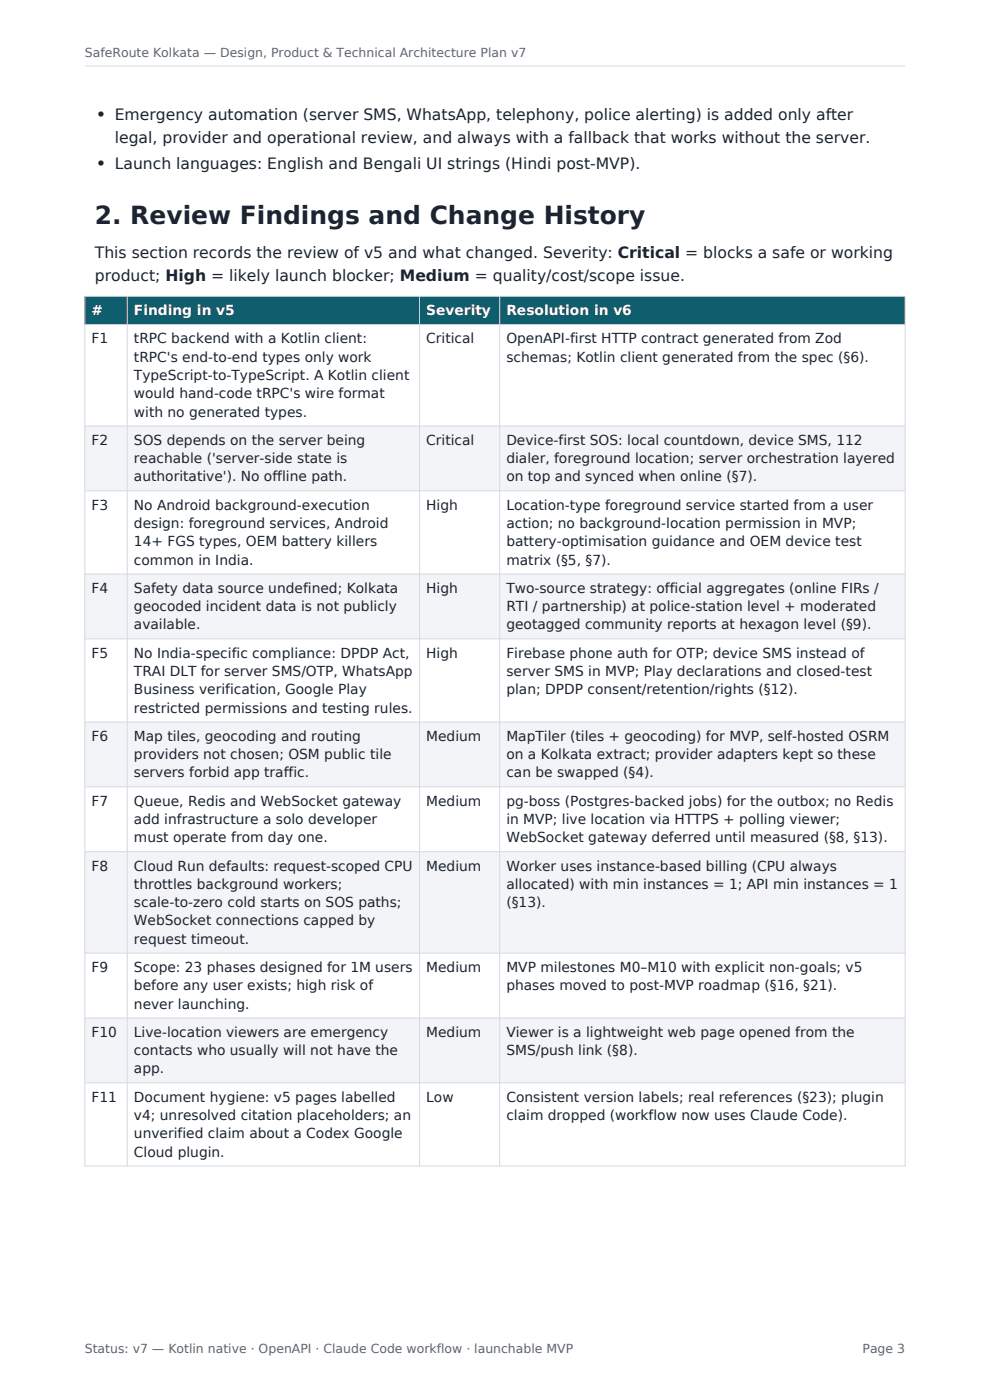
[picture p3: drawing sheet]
<svg xmlns="http://www.w3.org/2000/svg" width="210mm" height="297mm" viewBox="0 0 210 297" stroke-linecap="round" stroke-linejoin="round" font-family="sans-serif">
<defs><g id="words">
<text font-size="5.3" fill="#1b2430" x="20.1" y="47.6">2. Review Findings and Change History</text>
<g font-size="3.5" fill="#1b2430">
<text x="20.8" y="25.4">• Emergency automation (server SMS, WhatsApp, telephony, police alerting) is added only after</text>
<text x="20.8" y="35.9">• Launch languages: English and Bengali UI strings (Hindi post-MVP).</text>
</g>
<g font-size="3.3" fill="#1b2430">
<text x="24.3" y="30.2">legal, provider and operational review, and always with a fallback that works without the server.</text>
<text x="20.1" y="54.8">This section records the review of v5 and what changed. Severity: Critical = blocks a safe or working</text>
<text x="20.1" y="59.6">product; High = likely launch blocker; Medium = quality/cost/scope issue.</text>
</g>
<g font-size="2.9" fill="#fff">
<text x="19.4" y="66.8">#</text>
<text x="28.4" y="66.8">Finding in v5</text>
<text x="90.4" y="66.8">Severity</text>
<text x="107.4" y="66.8">Resolution in v6</text>
</g>
<g font-size="2.9" fill="#1b2430">
<text x="19.4" y="72.8">F1</text>
<text x="28.4" y="72.8">tRPC backend with a Kotlin client:</text>
<text x="28.4" y="76.7">tRPC's end-to-end types only work</text>
<text x="90.4" y="72.8">Critical</text>
<text x="107.4" y="72.8">OpenAPI-first HTTP contract generated from Zod</text>
<text x="107.4" y="76.7">schemas; Kotlin client generated from the spec (§6).</text>
<text x="28.4" y="80.6">TypeScript-to-TypeScript. A Kotlin client</text>
<text x="28.4" y="84.5">would hand-code tRPC's wire format</text>
<text x="28.4" y="88.4">with no generated types.</text>
<text x="19.4" y="94.4">F2</text>
<text x="28.4" y="94.4">SOS depends on the server being</text>
<text x="90.4" y="94.4">Critical</text>
<text x="107.4" y="94.4">Device-first SOS: local countdown, device SMS, 112</text>
<text x="28.4" y="98.2">reachable ('server-side state is</text>
<text x="107.4" y="98.2">dialer, foreground location; server orchestration layered</text>
<text x="28.4" y="102.1">authoritative'). No offline path.</text>
<text x="107.4" y="102.1">on top and synced when online (§7).</text>
<text x="19.4" y="108.1">F3</text>
<text x="28.4" y="108.1">No Android background-execution</text>
<text x="28.4" y="112">design: foreground services, Android</text>
<text x="90.4" y="108.1">High</text>
<text x="107.4" y="108.1">Location-type foreground service started from a user</text>
<text x="107.4" y="112">action; no background-location permission in MVP;</text>
<text x="28.4" y="115.9">14+ FGS types, OEM battery killers</text>
<text x="28.4" y="119.8">common in India.</text>
<text x="107.4" y="115.9">battery-optimisation guidance and OEM device test</text>
<text x="107.4" y="119.8">matrix (§5, §7).</text>
<text x="19.4" y="125.8">F4</text>
<text x="28.4" y="125.8">Safety data source undefined; Kolkata</text>
<text x="90.4" y="125.8">High</text>
<text x="107.4" y="125.8">Two-source strategy: official aggregates (online FIRs /</text>
<text x="28.4" y="129.6">geocoded incident data is not publicly</text>
<text x="107.4" y="129.6">RTI / partnership) at police-station level + moderated</text>
<text x="28.4" y="133.5">available.</text>
<text x="107.4" y="133.5">geotagged community reports at hexagon level (§9).</text>
<text x="19.4" y="139.5">F5</text>
<text x="28.4" y="139.5">No India-specific compliance: DPDP Act,</text>
<text x="28.4" y="143.4">TRAI DLT for server SMS/OTP, WhatsApp</text>
<text x="90.4" y="139.5">High</text>
<text x="107.4" y="139.5">Firebase phone auth for OTP; device SMS instead of</text>
<text x="107.4" y="143.4">server SMS in MVP; Play declarations and closed-test</text>
<text x="28.4" y="147.3">Business verification, Google Play</text>
<text x="107.4" y="147.3">plan; DPDP consent/retention/rights (§12).</text>
<text x="28.4" y="151.2">restricted permissions and testing rules.</text>
<text x="19.4" y="157.2">F6</text>
<text x="28.4" y="157.2">Map tiles, geocoding and routing</text>
<text x="28.4" y="161">providers not chosen; OSM public tile</text>
<text x="90.4" y="157.2">Medium</text>
<text x="107.4" y="157.2">MapTiler (tiles + geocoding) for MVP, self-hosted OSRM</text>
<text x="107.4" y="161">on a Kolkata extract; provider adapters kept so these</text>
<text x="28.4" y="164.9">servers forbid app traffic.</text>
<text x="107.4" y="164.9">can be swapped (§4).</text>
<text x="19.4" y="170.9">F7</text>
<text x="28.4" y="170.9">Queue, Redis and WebSocket gateway</text>
<text x="90.4" y="170.9">Medium</text>
<text x="107.4" y="170.9">pg-boss (Postgres-backed jobs) for the outbox; no Redis</text>
<text x="28.4" y="174.8">add infrastructure a solo developer</text>
<text x="28.4" y="178.7">must operate from day one.</text>
<text x="107.4" y="174.8">in MVP; live location via HTTPS + polling viewer;</text>
<text x="107.4" y="178.7">WebSocket gateway deferred until measured (§8, §13).</text>
<text x="19.4" y="184.7">F8</text>
<text x="28.4" y="184.7">Cloud Run defaults: request-scoped CPU</text>
<text x="90.4" y="184.7">Medium</text>
<text x="107.4" y="184.7">Worker uses instance-based billing (CPU always</text>
<text x="28.4" y="188.6">throttles background workers;</text>
<text x="107.4" y="188.6">allocated) with min instances = 1; API min instances = 1</text>
<text x="28.4" y="192.4">scale-to-zero cold starts on SOS paths;</text>
<text x="28.4" y="196.3">WebSocket connections capped by</text>
<text x="107.4" y="192.4">(§13).</text>
<text x="28.4" y="200.2">request timeout.</text>
<text x="19.4" y="206.2">F9</text>
<text x="28.4" y="206.2">Scope: 23 phases designed for 1M users</text>
<text x="90.4" y="206.2">Medium</text>
<text x="107.4" y="206.2">MVP milestones M0–M10 with explicit non-goals; v5</text>
<text x="28.4" y="210.1">before any user exists; high risk of</text>
<text x="28.4" y="214">never launching.</text>
<text x="107.4" y="210.1">phases moved to post-MVP roadmap (§16, §21).</text>
<text x="19.4" y="220">F10</text>
<text x="28.4" y="220">Live-location viewers are emergency</text>
<text x="90.4" y="220">Medium</text>
<text x="107.4" y="220">Viewer is a lightweight web page opened from the</text>
<text x="28.4" y="223.8">contacts who usually will not have the</text>
<text x="28.4" y="227.7">app.</text>
<text x="107.4" y="223.8">SMS/push link (§8).</text>
<text x="19.4" y="233.7">F11</text>
<text x="28.4" y="233.7">Document hygiene: v5 pages labelled</text>
<text x="90.4" y="233.7">Low</text>
<text x="107.4" y="233.7">Consistent version labels; real references (§23); plugin</text>
<text x="28.4" y="237.6">v4; unresolved citation placeholders; an</text>
<text x="107.4" y="237.6">claim dropped (workflow now uses Claude Code).</text>
<text x="28.4" y="241.5">unverified claim about a Codex Google</text>
<text x="28.4" y="245.4">Cloud plugin.</text>
</g>
<g font-size="2.6" fill="#5b6573">
<text x="18" y="12">SafeRoute Kolkata — Design, Product &amp; Technical Architecture Plan v7</text>
<text x="18" y="287">Status: v7 — Kotlin native · OpenAPI · Claude Code workflow · launchable MVP</text>
<text x="183" y="287">Page 3</text>
</g>
</g></defs>
<path d="M18 14h174" fill="none" stroke="#d5dae1" stroke-width=".21"/>
<path d="M18 62.9h174v6h-174z" fill-rule="evenodd" fill="#0f5e6e"/>
<g fill="#f2f4f7">
<path d="M18 90.4h174v13.7h-174z" fill-rule="evenodd"/>
<path d="M18 121.8h174v13.7h-174z" fill-rule="evenodd"/>
<path d="M18 153.2h174v13.7h-174z" fill-rule="evenodd"/>
<path d="M18 180.7h174v21.5h-174z" fill-rule="evenodd"/>
<path d="M18 216h174v13.7h-174z" fill-rule="evenodd"/>
</g>
<g fill="none" stroke="#d5dae1" stroke-width=".21">
<path d="M18 62.9h174v184.5h-174zM18 68.9h174M27 62.9v184.5M89 62.9v184.5M106 62.9v184.5M18 90.4h174M18 104.1h174M18 121.8h174M18 135.5h174M18 153.2h174M18 166.9h174M18 180.7h174"/>
<path d="M18 202.2h174M18 216h174M18 229.7h174"/>
</g>
<use href="#words"/>
</svg>
